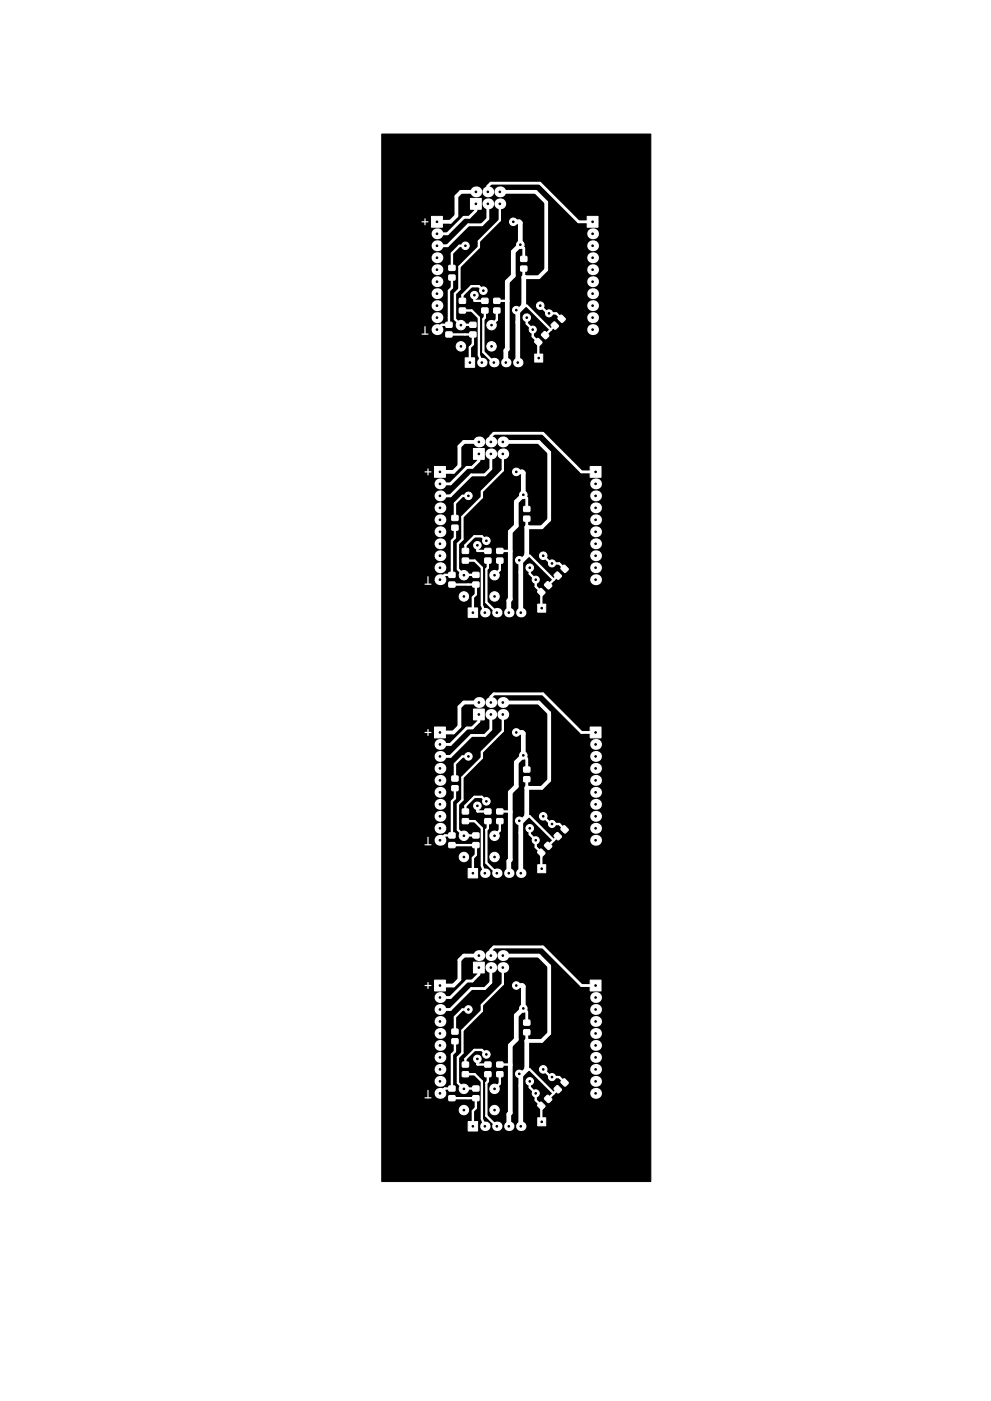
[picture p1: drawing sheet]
<svg xmlns="http://www.w3.org/2000/svg" width="210mm" height="297mm" viewBox="0 0 210 297" stroke-linecap="round" stroke-linejoin="round" font-family="sans-serif">
<path d="M81 28.4h57.1v222.1h-57.1z" fill="#000" stroke="#000" stroke-width=".21"/>
<g fill="#fff" stroke="#fff" stroke-width=".21">
<path d="M105.4 227.3l1.3-.1v1l-1.3 .1z"/>
<path d="M105.4 225.2h1.3v1h-1.3z"/>
<path d="M102.9 227.3l1.2-.1v1l-1.2 .1z"/>
<path d="M102.9 225.2h1.2v1h-1.2z"/>
<path d="M98.1 225.2h1.3v1h-1.3z"/>
<path d="M98.1 227.3l1.3-.1v1l-1.3 .1z"/>
<path d="M95.3 230.3h1.2v1h-1.2z"/>
<path d="M95.3 232.3h1.2v1l-1.2 .1z"/>
<path d="M95.9 220.3h1.2l.1 1h-1.3z"/>
<path d="M95.9 218.2h1.2l.1 1h-1.3z"/>
</g>
<g fill="#fff">
<circle cx="110.5" cy="238.8" r="1"/>
<circle cx="107.9" cy="238.8" r="1"/>
<circle cx="105.4" cy="238.8" r="1"/>
<circle cx="102.9" cy="238.8" r="1"/>
</g>
<g fill="#fff" stroke="#fff" stroke-width=".21">
<path d="M99.3 237.8h2v2h-2z"/>
<path d="M111.1 218.4l1.3-.1v1.1h-1.2z"/>
<path d="M111.1 216.3h1.3v1h-1.2z"/>
<path d="M119.1 229.2l.7-.5 .7 .7 .1 .3-.6 .5-.2 .1-.8-.8z"/>
<path d="M117.6 230.7l.7-.5 .8 .7v.2l-.5 .6h-.2l-.8-.7z"/>
<path d="M114.1 234.2l.7-.5 .8 .7v.2l-.5 .6h-.2l-.8-.7z"/>
<path d="M115.6 232.7l.7-.5 .7 .7 .1 .3-.6 .5-.2 .1-.8-.8z"/>
<path d="M100.3 232.3h1.3v1l-1.2 .1z"/>
<path d="M100.3 230.3h1.3v1h-1.2z"/>
<path d="M125.2 207.8h2.3v2.3h-2.3z"/>
<circle cx="104.9" cy="230.9" r="1"/>
<circle cx="104.9" cy="235.4" r="1"/>
<circle cx="98.4" cy="230.9" r="1"/>
<circle cx="98.4" cy="235.4" r="1"/>
</g>
<g fill="#fff">
<circle cx="126.4" cy="211.5" r="1.15"/>
<circle cx="126.4" cy="214" r="1.15"/>
<circle cx="126.4" cy="216.6" r="1.15"/>
<circle cx="126.4" cy="219.1" r="1.15"/>
<circle cx="126.4" cy="221.7" r="1.15"/>
<circle cx="126.4" cy="224.2" r="1.15"/>
<circle cx="126.4" cy="226.7" r="1.15"/>
<circle cx="126.4" cy="229.3" r="1.15"/>
<circle cx="126.4" cy="231.8" r="1.15"/>
<circle cx="93.3" cy="231.8" r="1.15"/>
<circle cx="93.3" cy="229.3" r="1.15"/>
<circle cx="93.3" cy="226.7" r="1.15"/>
<circle cx="93.3" cy="224.2" r="1.15"/>
<circle cx="93.3" cy="221.7" r="1.15"/>
<circle cx="93.3" cy="219.1" r="1.15"/>
<circle cx="93.3" cy="216.6" r="1.15"/>
<circle cx="93.3" cy="214" r="1.15"/>
<circle cx="93.3" cy="211.5" r="1.15"/>
</g>
<g fill="#fff" stroke="#fff" stroke-width=".21">
<path d="M92.2 207.8h2.3v2.3h-2.3z"/>
<path d="M114.1 237h1.7v1.7h-1.7z"/>
</g>
<g fill="#fff">
<circle cx="106.7" cy="202.6" r="1.15"/>
<circle cx="106.7" cy="205.1" r="1.15"/>
<circle cx="104.1" cy="202.6" r="1.15"/>
<circle cx="104.1" cy="205.1" r="1.15"/>
<circle cx="101.6" cy="202.6" r="1.15"/>
</g>
<g fill="#fff" stroke="#fff" stroke-width=".21">
<path d="M100.4 204h2.4v2.3h-2.4z"/>
<path d="M105.4 173.6h1.3v1h-1.3z"/>
<path d="M105.4 171.5h1.3v1l-1.3 .1z"/>
<path d="M102.9 173.6h1.2v1h-1.2z"/>
<path d="M102.9 171.5h1.2v1l-1.2 .1z"/>
<path d="M98.1 171.5h1.3v1l-1.3 .1z"/>
<path d="M98.1 173.6h1.3v1h-1.3z"/>
<path d="M95.3 176.6h1.2v1h-1.2z"/>
<path d="M95.3 178.7h1.2v1h-1.2z"/>
<path d="M95.9 166.6h1.2l.1 1h-1.3z"/>
<path d="M95.9 164.6l1.2-.1 .1 1-1.3 .1z"/>
<circle cx="117.1" cy="228.4" r=".75"/>
<circle cx="113.7" cy="231.8" r=".75"/>
</g>
<g fill="#fff">
<circle cx="110.5" cy="185.1" r="1"/>
<circle cx="107.9" cy="185.1" r="1"/>
<circle cx="105.4" cy="185.1" r="1"/>
<circle cx="102.9" cy="185.1" r="1"/>
</g>
<g fill="#fff" stroke="#fff" stroke-width=".21">
<path d="M99.3 184.1h2v2h-2z"/>
<path d="M111.1 164.7h1.3v1h-1.2z"/>
<path d="M111.1 162.7l1.3-.1v1l-1.2 .1z"/>
<path d="M119.1 175.6l.7-.5 .7 .7 .1 .2-.6 .6h-.2l-.8-.7z"/>
<path d="M117.6 177l.7-.5 .8 .7v.3l-.5 .5-.2 .1-.8-.8z"/>
<path d="M114.1 180.5l.7-.5 .8 .7v.2l-.5 .6-.2 .1-.8-.8z"/>
<path d="M115.6 179.1l.7-.6 .7 .8 .1 .2-.6 .6h-.2l-.8-.7z"/>
<path d="M100.3 178.7h1.3v1h-1.2z"/>
<path d="M100.3 176.6h1.3v1h-1.2z"/>
<path d="M125.2 154.1h2.3v2.3h-2.3z"/>
<circle cx="104.9" cy="177.2" r="1"/>
<circle cx="104.9" cy="181.7" r="1"/>
<circle cx="98.4" cy="177.2" r="1"/>
<circle cx="98.4" cy="181.7" r="1"/>
</g>
<g fill="#fff">
<circle cx="126.4" cy="157.8" r="1.15"/>
<circle cx="126.4" cy="160.4" r="1.15"/>
<circle cx="126.4" cy="162.9" r="1.15"/>
<circle cx="126.4" cy="165.5" r="1.15"/>
<circle cx="126.4" cy="168" r="1.15"/>
<circle cx="126.4" cy="170.5" r="1.15"/>
<circle cx="126.4" cy="173.1" r="1.15"/>
<circle cx="126.4" cy="175.6" r="1.15"/>
<circle cx="126.4" cy="178.2" r="1.15"/>
<circle cx="93.3" cy="178.2" r="1.15"/>
<circle cx="93.3" cy="175.6" r="1.15"/>
<circle cx="93.3" cy="173.1" r="1.15"/>
<circle cx="93.3" cy="170.5" r="1.15"/>
<circle cx="93.3" cy="168" r="1.15"/>
<circle cx="93.3" cy="165.5" r="1.15"/>
<circle cx="93.3" cy="162.9" r="1.15"/>
<circle cx="93.3" cy="160.4" r="1.15"/>
<circle cx="93.3" cy="157.8" r="1.15"/>
</g>
<g fill="#fff" stroke="#fff" stroke-width=".21">
<path d="M92.2 154.1h2.3v2.3h-2.3z"/>
<path d="M114.1 183.3h1.7v1.7h-1.7z"/>
</g>
<g fill="#fff">
<circle cx="106.7" cy="148.9" r="1.15"/>
<circle cx="106.7" cy="151.5" r="1.15"/>
<circle cx="104.1" cy="148.9" r="1.15"/>
<circle cx="104.1" cy="151.5" r="1.15"/>
<circle cx="101.6" cy="148.9" r="1.15"/>
</g>
<g fill="#fff" stroke="#fff" stroke-width=".21">
<path d="M100.4 150.3h2.4v2.3h-2.4z"/>
<path d="M105.4 118.4l1.3-.1v1l-1.3 .1z"/>
<path d="M105.4 116.3h1.3v1h-1.3z"/>
<path d="M102.9 118.4l1.2-.1v1l-1.2 .1z"/>
<path d="M102.9 116.3h1.2v1h-1.2z"/>
<path d="M98.1 116.3h1.3v1h-1.3z"/>
<path d="M98.1 118.4l1.3-.1v1l-1.3 .1z"/>
<path d="M95.3 121.4h1.2v1h-1.2z"/>
<path d="M95.3 123.4h1.2v1l-1.2 .1z"/>
<path d="M95.9 111.4h1.2l.1 1h-1.3z"/>
<path d="M95.9 109.3h1.2l.1 1h-1.3z"/>
<circle cx="117.1" cy="174.7" r=".75"/>
<circle cx="113.7" cy="178.2" r=".75"/>
</g>
<g fill="#fff">
<circle cx="110.5" cy="129.9" r="1"/>
<circle cx="107.9" cy="129.9" r="1"/>
<circle cx="105.4" cy="129.9" r="1"/>
<circle cx="102.9" cy="129.9" r="1"/>
</g>
<g fill="#fff" stroke="#fff" stroke-width=".21">
<path d="M99.3 128.9h2v2h-2z"/>
<path d="M111.1 109.5l1.3-.1v1l-1.2 .1z"/>
<path d="M111.1 107.4h1.3v1h-1.2z"/>
<path d="M119.1 120.3l.7-.5 .7 .7 .1 .3-.6 .5-.2 .1-.8-.8z"/>
<path d="M117.6 121.8l.7-.5 .8 .7v.2l-.5 .6h-.2l-.8-.7z"/>
<path d="M114.1 125.3l.7-.5 .8 .7v.2l-.5 .6h-.2l-.8-.7z"/>
<path d="M115.6 123.8l.7-.5 .7 .7 .1 .3-.6 .5-.2 .1-.8-.8z"/>
<path d="M100.3 123.4h1.3v1l-1.2 .1z"/>
<path d="M100.3 121.4h1.3v1h-1.2z"/>
<path d="M125.2 98.9h2.3v2.3h-2.3z"/>
<circle cx="104.9" cy="122" r="1"/>
<circle cx="104.9" cy="126.5" r="1"/>
<circle cx="98.4" cy="122" r="1"/>
<circle cx="98.4" cy="126.5" r="1"/>
</g>
<g fill="#fff">
<circle cx="126.4" cy="102.6" r="1.15"/>
<circle cx="126.4" cy="105.1" r="1.15"/>
<circle cx="126.4" cy="107.7" r="1.15"/>
<circle cx="126.4" cy="110.2" r="1.15"/>
<circle cx="126.4" cy="112.7" r="1.15"/>
<circle cx="126.4" cy="115.3" r="1.15"/>
<circle cx="126.4" cy="117.8" r="1.15"/>
<circle cx="126.4" cy="120.4" r="1.15"/>
<circle cx="126.4" cy="122.9" r="1.15"/>
<circle cx="93.3" cy="122.9" r="1.15"/>
<circle cx="93.3" cy="120.4" r="1.15"/>
<circle cx="93.3" cy="117.8" r="1.15"/>
<circle cx="93.3" cy="115.3" r="1.15"/>
<circle cx="93.3" cy="112.7" r="1.15"/>
<circle cx="93.3" cy="110.2" r="1.15"/>
<circle cx="93.3" cy="107.7" r="1.15"/>
<circle cx="93.3" cy="105.1" r="1.15"/>
<circle cx="93.3" cy="102.6" r="1.15"/>
</g>
<g fill="#fff" stroke="#fff" stroke-width=".21">
<path d="M92.2 98.9h2.3v2.3h-2.3z"/>
<path d="M114.1 128.1h1.7v1.7h-1.7z"/>
</g>
<g fill="#fff">
<circle cx="106.7" cy="93.7" r="1.15"/>
<circle cx="106.7" cy="96.2" r="1.15"/>
<circle cx="104.1" cy="93.7" r="1.15"/>
<circle cx="104.1" cy="96.2" r="1.15"/>
<circle cx="101.6" cy="93.7" r="1.15"/>
</g>
<g fill="#fff" stroke="#fff" stroke-width=".21">
<path d="M100.4 95.1h2.4v2.3h-2.4z"/>
<path d="M91.6 45.9h2.3v2.3h-2.3z"/>
<circle cx="117.1" cy="119.5" r=".75"/>
<circle cx="113.7" cy="122.9" r=".75"/>
</g>
<g fill="#fff">
<circle cx="92.7" cy="49.6" r="1.15"/>
<circle cx="92.7" cy="52.1" r="1.15"/>
<circle cx="92.7" cy="54.6" r="1.15"/>
<circle cx="92.7" cy="57.2" r="1.15"/>
<circle cx="92.7" cy="59.7" r="1.15"/>
<circle cx="92.7" cy="62.3" r="1.15"/>
<circle cx="92.7" cy="64.8" r="1.15"/>
<circle cx="92.7" cy="67.3" r="1.15"/>
<circle cx="92.7" cy="69.9" r="1.15"/>
<circle cx="125.7" cy="69.9" r="1.15"/>
<circle cx="125.7" cy="67.3" r="1.15"/>
<circle cx="125.7" cy="64.8" r="1.15"/>
<circle cx="125.7" cy="62.3" r="1.15"/>
<circle cx="125.7" cy="59.7" r="1.15"/>
<circle cx="125.7" cy="57.2" r="1.15"/>
<circle cx="125.7" cy="54.6" r="1.15"/>
<circle cx="125.7" cy="52.1" r="1.15"/>
<circle cx="125.7" cy="49.6" r="1.15"/>
</g>
<g fill="#fff" stroke="#fff" stroke-width=".21">
<path d="M124.6 45.9h2.3v2.3h-2.3z"/>
<path d="M99.7 68.4l1.2-.1 .1 1-1.3 .1z"/>
<path d="M99.7 70.4h1.2l.1 1h-1.3z"/>
<path d="M114.9 70.8l.7-.5 .8 .7v.2l-.5 .6-.2 .1-.8-.8z"/>
<path d="M113.5 72.3l.7-.6 .8 .7v.3l-.5 .6h-.3l-.7-.7z"/>
<path d="M117 68.8l.7-.6 .7 .8 .1 .2-.6 .6h-.2l-.8-.7z"/>
<path d="M118.4 67.3l.7-.5 .8 .7v.2l-.5 .6-.2 .1-.8-.8z"/>
<path d="M110.5 54.4h1.2l.1 1h-1.3z"/>
<path d="M110.5 56.4h1.2l.1 1-1.3 .1z"/>
<path d="M98.7 75.9h2v2h-2z"/>
<circle cx="97.8" cy="73.4" r="1"/>
<circle cx="97.8" cy="68.9" r="1"/>
<circle cx="104.3" cy="73.4" r="1"/>
<circle cx="104.3" cy="68.9" r="1"/>
</g>
<g fill="#fff">
<circle cx="102.2" cy="76.9" r="1"/>
<circle cx="104.8" cy="76.9" r="1"/>
<circle cx="107.3" cy="76.9" r="1"/>
<circle cx="109.9" cy="76.9" r="1"/>
</g>
<g fill="#fff" stroke="#fff" stroke-width=".21">
<path d="M95.3 56.3h1.2v1h-1.2z"/>
<path d="M95.3 58.3h1.2v1l-1.2 .1z"/>
<path d="M94.6 70.4h1.3v1h-1.3z"/>
<path d="M94.6 68.4l1.3-.1v1l-1.3 .1z"/>
<path d="M97.5 65.3h1.2l.1 1-1.3 .1z"/>
<path d="M97.5 63.3h1.2l.1 1h-1.3z"/>
<path d="M102.2 63.3h1.3v1h-1.2z"/>
<path d="M102.2 65.3h1.3v1l-1.2 .1z"/>
<path d="M104.8 63.3h1.2l.1 1h-1.3z"/>
<path d="M104.8 65.3h1.2l.1 1-1.3 .1z"/>
<path d="M99.8 42.1h2.3v2.3h-2.3z"/>
<circle cx="113" cy="69.9" r=".75"/>
<circle cx="116.5" cy="66.4" r=".75"/>
</g>
<g fill="#fff">
<circle cx="101" cy="40.7" r="1.15"/>
<circle cx="103.5" cy="43.2" r="1.15"/>
<circle cx="103.5" cy="40.7" r="1.15"/>
<circle cx="106" cy="43.2" r="1.15"/>
<circle cx="106" cy="40.7" r="1.15"/>
</g>
<g fill="#fff" stroke="#fff" stroke-width=".21">
<path d="M113.5 75.1h1.6v1.7h-1.6z"/>
<circle cx="109.5" cy="100" r=".8"/>
<circle cx="111" cy="104.9" r=".8"/>
<circle cx="110.2" cy="118.8" r=".8"/>
<circle cx="112.4" cy="120.4" r=".8"/>
<circle cx="115.3" cy="117.8" r=".8"/>
<circle cx="99.4" cy="105.1" r=".8"/>
<circle cx="103.2" cy="114.7" r=".8"/>
<circle cx="101.3" cy="115.6" r=".8"/>
<circle cx="109.5" cy="155.3" r=".8"/>
<circle cx="111" cy="160.2" r=".8"/>
<circle cx="110.2" cy="174" r=".8"/>
<circle cx="112.4" cy="175.6" r=".8"/>
<circle cx="115.3" cy="173.1" r=".8"/>
<circle cx="99.4" cy="160.4" r=".8"/>
<circle cx="103.2" cy="169.9" r=".8"/>
<circle cx="101.3" cy="170.9" r=".8"/>
<circle cx="109.5" cy="209" r=".8"/>
<circle cx="111" cy="213.8" r=".8"/>
<circle cx="110.2" cy="227.7" r=".8"/>
<circle cx="112.4" cy="229.3" r=".8"/>
<circle cx="115.3" cy="226.7" r=".8"/>
<circle cx="99.4" cy="214" r=".8"/>
<circle cx="103.2" cy="223.6" r=".8"/>
<circle cx="101.3" cy="224.5" r=".8"/>
<circle cx="110.4" cy="51.9" r=".8"/>
<circle cx="108.9" cy="47" r=".8"/>
<circle cx="109.5" cy="65.8" r=".8"/>
<circle cx="111.8" cy="67.3" r=".8"/>
<circle cx="114.6" cy="64.8" r=".8"/>
<circle cx="98.7" cy="52.1" r=".8"/>
<circle cx="102.6" cy="61.6" r=".8"/>
<circle cx="100.6" cy="62.6" r=".8"/>
</g>
<path d="M89.5 47h1.3M90.2 46.4v1.3M89.5 70.8h1.3M90.2 69.3v1.5M90.8 99.4v1.3M90.2 100h1.2M90.2 123.9h1.2M90.8 122.3v1.6" fill="none" stroke="#fff" stroke-width=".25"/>
<path d="M101.6 96.2v1.5l-1.4 1.4h-1.1l-3.5 3.5h-2.3M104.1 96.2v3.2l-1.2 1.3h-2.9l-4.4 4.4h-2.3M111 104.9l.8 .7v2.3" fill="none" stroke="#fff" stroke-width=".6"/>
<path d="M101.6 93.7h-3.2l-.9 1v4.1l-1.3 1.2h-2.9" fill="none" stroke="#fff" stroke-width=".8"/>
<path d="M109.5 100h1.3l.2 .3v4.6l-1.5 1.5v5.1l-1.2 1.2v14.3l-.4 .4v2.5" fill="none" stroke="#fff" stroke-width="1"/>
<path d="M106 116.8l2.3 .1" fill="none" stroke="#fff" stroke-width=".5"/>
<circle cx="111.8" cy="111.8" r=".5" fill="#fff"/>
<path d="M104.1 93.7v-1.2l.7-.6h10.4l8.2 8.1h3M110.2 119.1h.3M111.8 110v1.8M101.6 151.5v1.4l-1.4 1.4h-1.1l-3.5 3.5h-2.3M104.1 151.5v3.2l-1.2 1.2h-2.9l-4.4 4.5h-2.3M111 160.2l.8 .7v2.3" fill="none" stroke="#fff" stroke-width=".6"/>
<g fill="none" stroke="#fff" stroke-width=".5">
<path d="M106.7 96.2v3.5l-4.5 4.5v1.2l-4.1 4.2v4.7l-.9 1v5.4l1.2 1.3 2.6-.1M96.5 111.9v2.1l-.6 .7v7.2h-1.5l-1.1 1M98.7 118.9h2l1.5 1.5v7.9l.7 1.6M99.4 105.1h-1.3l-1.6 1.6v3.1M101.3 115.6v1.2h2.2M103.2 114.7l-1-1h-1.6l-1.9 1.9v1.2M103.5 118.9v1.5l-.3 .3v7l2.2 2.2M106 118.9v1.9l-1.1 1.1M111.8 117.8h.6l5.1 5.1M115.3 117.8l1.6 1.7h1.7l1.2 1.1M95.9 123.9h5.1M101 123.9v2.1l-.7 .6v3.3"/>
<path d="M112.4 120.4v1.2l1.3 1.3v1.5l1.1 1.1 .1 3.4M118.3 122l-2 2.1M106 172l2.3 .1"/>
</g>
<path d="M111.8 111.8v6l-1.3 1.3v10.8M109.5 155.3h1.3l.2 .2v4.7l-1.5 1.4v5.1l-1.2 1.3v14.3l-.4 .3v2.5" fill="none" stroke="#fff" stroke-width="1"/>
<path d="M106.7 93.7h7.6l2.2 2.2v14.3l-1.6 1.6h-3.1M101.6 148.9h-3.2l-.9 1v4.1l-1.3 1.3h-2.9" fill="none" stroke="#fff" stroke-width=".8"/>
<path d="M90.2 155.3h1.2M90.8 154.7v1.2M90.2 179.1h1.2M90.8 177.5v1.6" fill="none" stroke="#fff" stroke-width=".25"/>
<circle cx="111.8" cy="167" r=".5" fill="#fff"/>
<path d="M104.1 148.9v-1.2l.7-.6h10.4l8.2 8.2h3M110.2 174.3h.3M111.8 165.2v1.8M101.6 205.1v1.5l-1.4 1.4h-1.1l-3.5 3.5h-2.3M104.1 205.1v3.2l-1.2 1.3h-2.9l-4.4 4.4h-2.3M111 213.8l.8 .7v2.3" fill="none" stroke="#fff" stroke-width=".6"/>
<g fill="none" stroke="#fff" stroke-width=".5">
<path d="M106.7 151.5v3.5l-4.5 4.4v1.3l-4.1 4.1v4.8l-.9 .9v5.4l1.2 1.3 2.6-.1M95.9 179.2h5.1M96.5 167.1v2.2l-.6 .6v7.2h-1.5l-1.1 1.1M98.7 174.1h2l1.5 1.5v8l.7 1.5M99.4 160.4h-1.3l-1.6 1.6v3.1M101 179.1v2.2l-.7 .6v3.2M101.3 170.9v1.1h2.2M103.2 169.9l-1-1h-1.6l-1.9 2v1.1M103.5 174.1v1.5l-.3 .3v7l2.2 2.2M106 174.1v2l-1.1 1.1M111.8 173.1h.6l5.1 5.1M112.4 175.6v1.3l1.3 1.3v1.4l1.1 1.2 .1 3.4"/>
<path d="M115.3 173.1l1.6 1.6h1.7l1.2 1.1M118.3 177.3l-2 2M106 225.7l2.3 .1"/>
</g>
<path d="M111.8 167v6.1l-1.3 1.2v10.8M109.5 209h1.3l.2 .2v4.6l-1.5 1.5v5.1l-1.2 1.3v14.2l-.4 .4v2.5" fill="none" stroke="#fff" stroke-width="1"/>
<path d="M106.7 148.9h7.6l2.2 2.3v14.3l-1.6 1.5h-3.1M101.6 202.6h-3.2l-.9 1v4.1l-1.3 1.3h-2.9" fill="none" stroke="#fff" stroke-width=".8"/>
<path d="M90.2 209h1.2M90.8 208.3v1.3M90.2 232.8h1.2M90.8 231.2v1.6" fill="none" stroke="#fff" stroke-width=".25"/>
<circle cx="111.8" cy="220.7" r=".5" fill="#fff"/>
<path d="M101 43.2v1.5l-1.4 1.4h-1.2l-3.5 3.5h-2.2M103.5 43.2v3.2l-1.3 1.3h-2.8l-4.5 4.4h-2.2M110.4 51.9l.7 .7v2.3M104.1 202.6v-1.2l.7-.6h10.4l8.2 8.2h3M111.8 218.9v1.8M110.2 228h.3" fill="none" stroke="#fff" stroke-width=".6"/>
<g fill="none" stroke="#fff" stroke-width=".5">
<path d="M105.4 63.8l2.2 .1M99.4 214h-1.3l-1.6 1.6v3.1M106.7 205.1v3.5l-4.5 4.5v1.2l-4.1 4.2v4.7l-.9 1v5.4l1.2 1.3 2.6-.1M95.9 232.8h5.1M96.5 220.8v2.1l-.6 .7v7.2h-1.5l-1.1 1M98.7 227.8h2l1.5 1.5v7.9l.7 1.6M101 232.8v2.1l-.7 .6v3.3M101.3 224.5v1.2h2.2M103.2 223.6l-1-1h-1.6l-1.9 1.9v1.2M103.5 227.8v1.5l-.3 .3v7l2.2 2.2M106 227.8v1.9l-1.1 1.1M111.8 226.7h.6l5.1 5.1"/>
<path d="M112.4 229.3v1.2l1.3 1.3v1.5l1.1 1.1 .1 3.4M115.3 226.7l1.6 1.7h1.7l1.2 1.1M118.3 230.9l-2 2.1"/>
</g>
<path d="M108.9 47h1.3l.2 .2v4.7l-1.5 1.5v5.1l-1.3 1.2v14.3l-.3 .3v2.6M111.8 220.7v6l-1.3 1.3v10.8" fill="none" stroke="#fff" stroke-width="1"/>
<path d="M101 40.7h-3.2l-1 .9v4.2l-1.2 1.2h-2.9M106.7 202.6h7.6l2.2 2.2v14.3l-1.6 1.6h-3.1" fill="none" stroke="#fff" stroke-width=".8"/>
<circle cx="111.1" cy="58.8" r=".5" fill="#fff"/>
<path d="M103.5 40.7v-1.2l.6-.7h10.4l8.2 8.2h3M111.1 56.9v1.9M109.5 66.1h.4" fill="none" stroke="#fff" stroke-width=".6"/>
<g fill="none" stroke="#fff" stroke-width=".5">
<path d="M95.9 58.8v2.2l-.7 .6v7.3h-1.5l-1 1M98.7 52.1h-1.2l-1.6 1.6v3.1M106 43.2v3.5l-4.4 4.5v1.2l-4.1 4.2v4.7l-1 1v5.4l1.3 1.2h2.5M95.2 70.9h5.1M98.1 65.8h2l1.5 1.5v8l.6 1.6M100.3 70.8v2.2l-.6 .6v3.3M100.6 62.6l.1 1.2h2.2M102.6 61.6l-1-.9h-1.6l-1.9 1.9v1.2M102.9 65.8v1.5l-.3 .4v6.9l2.2 2.3M105.4 65.8v2l-1.1 1.1M111.1 64.8h.7l5 5.1M111.8 67.3v1.3l1.2 1.3v1.4l1.2 1.2 .1 3.4"/>
<path d="M114.6 64.8l1.6 1.6h1.8l1.2 1.2M117.7 69l-2 2.1"/>
</g>
<path d="M111.1 58.8v6l-1.2 1.3v10.8" fill="none" stroke="#fff" stroke-width="1"/>
<path d="M106 40.7h7.7l2.2 2.2v14.3l-1.6 1.6h-3.2" fill="none" stroke="#fff" stroke-width=".8"/>
<g fill="#000" stroke="#000" stroke-width=".21">
<circle cx="92.7" cy="49.6" r=".17"/>
<circle cx="92.7" cy="59.7" r=".17"/>
<circle cx="92.7" cy="52.1" r=".17"/>
<circle cx="92.7" cy="57.2" r=".17"/>
<circle cx="92.7" cy="54.6" r=".17"/>
<circle cx="92.7" cy="47" r=".17"/>
<circle cx="92.7" cy="41.9" r=".18"/>
<circle cx="98.7" cy="52.1" r=".17"/>
<circle cx="101" cy="43.2" r=".17"/>
<circle cx="101" cy="40.7" r=".18"/>
<circle cx="103.5" cy="43.2" r=".17"/>
<circle cx="103.5" cy="40.7" r=".18"/>
<circle cx="106" cy="43.2" r=".17"/>
<circle cx="106" cy="40.7" r=".18"/>
<circle cx="108.9" cy="47" r=".17"/>
<circle cx="110.4" cy="51.9" r=".17"/>
<circle cx="125.7" cy="57.2" r=".17"/>
<circle cx="125.7" cy="49.6" r=".17"/>
<circle cx="125.7" cy="47" r=".17"/>
<circle cx="125.7" cy="52.1" r=".17"/>
<circle cx="125.7" cy="54.6" r=".17"/>
<circle cx="125.7" cy="59.7" r=".17"/>
<circle cx="125.7" cy="41.9" r=".18"/>
<circle cx="92.7" cy="62.3" r=".17"/>
<circle cx="92.7" cy="75" r=".17"/>
<circle cx="92.7" cy="64.8" r=".17"/>
<circle cx="92.7" cy="67.3" r=".17"/>
<circle cx="92.7" cy="69.9" r=".17"/>
<circle cx="97.8" cy="68.9" r=".17"/>
<circle cx="97.8" cy="73.4" r=".17"/>
<circle cx="99.7" cy="76.9" r=".17"/>
<circle cx="100.6" cy="62.6" r=".17"/>
<circle cx="102.2" cy="76.9" r=".17"/>
<circle cx="102.6" cy="61.6" r=".17"/>
<circle cx="104.3" cy="68.9" r=".17"/>
<circle cx="104.3" cy="73.4" r=".17"/>
<circle cx="104.8" cy="76.9" r=".17"/>
<circle cx="107.3" cy="76.9" r=".17"/>
<circle cx="109.5" cy="65.8" r=".17"/>
<circle cx="109.9" cy="76.9" r=".17"/>
<circle cx="111.8" cy="67.3" r=".17"/>
<circle cx="113" cy="69.9" r=".17"/>
<circle cx="114.3" cy="75.9" r=".17"/>
<circle cx="114.6" cy="64.8" r=".17"/>
<circle cx="116.5" cy="66.4" r=".18"/>
<circle cx="125.7" cy="75" r=".17"/>
<circle cx="125.7" cy="64.8" r=".17"/>
<circle cx="125.7" cy="62.3" r=".17"/>
<circle cx="125.7" cy="69.9" r=".17"/>
<circle cx="125.7" cy="67.3" r=".17"/>
<circle cx="93.3" cy="95" r=".17"/>
<circle cx="101.6" cy="93.7" r=".17"/>
<circle cx="101.6" cy="96.2" r=".17"/>
<circle cx="104.1" cy="96.2" r=".17"/>
<circle cx="104.1" cy="93.7" r=".17"/>
<circle cx="106.7" cy="93.7" r=".17"/>
<circle cx="106.7" cy="96.2" r=".17"/>
<circle cx="126.4" cy="95" r=".17"/>
<circle cx="93.3" cy="117.8" r=".17"/>
<circle cx="93.3" cy="100" r=".17"/>
<circle cx="93.3" cy="102.6" r=".17"/>
<circle cx="93.3" cy="107.7" r=".17"/>
<circle cx="93.3" cy="105.1" r=".17"/>
<circle cx="93.3" cy="110.2" r=".17"/>
<circle cx="93.3" cy="115.3" r=".17"/>
<circle cx="93.3" cy="112.7" r=".17"/>
<circle cx="99.4" cy="105.1" r=".17"/>
<circle cx="101.3" cy="115.6" r=".17"/>
<circle cx="103.2" cy="114.7" r=".17"/>
<circle cx="109.5" cy="100" r=".17"/>
<circle cx="110.2" cy="118.8" r=".17"/>
<circle cx="111" cy="104.9" r=".17"/>
<circle cx="115.3" cy="117.8" r=".17"/>
<circle cx="117.1" cy="119.5" r=".18"/>
<circle cx="126.4" cy="102.6" r=".17"/>
<circle cx="126.4" cy="107.7" r=".17"/>
<circle cx="126.4" cy="100" r=".17"/>
<circle cx="126.4" cy="117.8" r=".17"/>
<circle cx="126.4" cy="110.2" r=".17"/>
<circle cx="126.4" cy="115.3" r=".17"/>
<circle cx="126.4" cy="112.7" r=".17"/>
<circle cx="126.4" cy="105.1" r=".17"/>
<circle cx="93.3" cy="120.4" r=".17"/>
<circle cx="93.3" cy="122.9" r=".17"/>
<circle cx="93.3" cy="128" r=".17"/>
<circle cx="98.4" cy="122" r=".17"/>
<circle cx="98.4" cy="126.5" r=".17"/>
<circle cx="100.3" cy="129.9" r=".17"/>
<circle cx="102.9" cy="129.9" r=".17"/>
<circle cx="104.9" cy="122" r=".17"/>
<circle cx="104.9" cy="126.5" r=".17"/>
<circle cx="105.4" cy="129.9" r=".17"/>
<circle cx="107.9" cy="129.9" r=".17"/>
<circle cx="110.5" cy="129.9" r=".17"/>
<circle cx="112.4" cy="120.4" r=".17"/>
<circle cx="113.7" cy="122.9" r=".17"/>
<circle cx="114.9" cy="128.9" r=".17"/>
<circle cx="126.4" cy="122.9" r=".17"/>
<circle cx="126.4" cy="120.4" r=".17"/>
<circle cx="126.4" cy="128" r=".17"/>
<circle cx="93.3" cy="157.8" r=".17"/>
<circle cx="93.3" cy="150.2" r=".17"/>
<circle cx="93.3" cy="155.3" r=".17"/>
<circle cx="101.6" cy="148.9" r=".17"/>
<circle cx="101.6" cy="151.5" r=".17"/>
<circle cx="104.1" cy="151.5" r=".17"/>
<circle cx="104.1" cy="148.9" r=".17"/>
<circle cx="106.7" cy="148.9" r=".17"/>
<circle cx="106.7" cy="151.5" r=".17"/>
<circle cx="109.5" cy="155.3" r=".17"/>
<circle cx="126.4" cy="157.8" r=".17"/>
<circle cx="126.4" cy="150.2" r=".17"/>
<circle cx="126.4" cy="155.3" r=".17"/>
<circle cx="93.3" cy="160.4" r=".17"/>
<circle cx="93.3" cy="165.5" r=".17"/>
<circle cx="93.3" cy="178.2" r=".17"/>
<circle cx="93.3" cy="170.5" r=".17"/>
<circle cx="93.3" cy="173.1" r=".17"/>
<circle cx="93.3" cy="175.6" r=".17"/>
<circle cx="93.3" cy="168" r=".17"/>
<circle cx="93.3" cy="162.9" r=".17"/>
<circle cx="98.4" cy="177.2" r=".17"/>
<circle cx="99.4" cy="160.4" r=".17"/>
<circle cx="101.3" cy="170.9" r=".17"/>
<circle cx="103.2" cy="169.9" r=".17"/>
<circle cx="104.9" cy="177.2" r=".17"/>
<circle cx="110.2" cy="174" r=".17"/>
<circle cx="111" cy="160.2" r=".17"/>
<circle cx="112.4" cy="175.6" r=".17"/>
<circle cx="113.7" cy="178.2" r=".17"/>
<circle cx="115.3" cy="173.1" r=".17"/>
<circle cx="117.1" cy="174.7" r=".18"/>
<circle cx="126.4" cy="173.1" r=".17"/>
<circle cx="126.4" cy="175.6" r=".17"/>
<circle cx="126.4" cy="160.4" r=".17"/>
<circle cx="126.4" cy="178.2" r=".17"/>
<circle cx="126.4" cy="162.9" r=".17"/>
<circle cx="126.4" cy="165.5" r=".17"/>
<circle cx="126.4" cy="168" r=".17"/>
<circle cx="126.4" cy="170.5" r=".17"/>
<circle cx="93.3" cy="183.2" r=".17"/>
<circle cx="98.4" cy="181.7" r=".17"/>
<circle cx="100.3" cy="185.1" r=".17"/>
<circle cx="102.9" cy="185.1" r=".17"/>
<circle cx="104.9" cy="181.7" r=".17"/>
<circle cx="105.4" cy="185.1" r=".17"/>
<circle cx="107.9" cy="185.1" r=".17"/>
<circle cx="110.5" cy="185.1" r=".17"/>
<circle cx="114.9" cy="184.2" r=".17"/>
<circle cx="126.4" cy="183.2" r=".17"/>
<circle cx="93.3" cy="203.9" r=".17"/>
<circle cx="93.3" cy="209" r=".17"/>
<circle cx="93.3" cy="211.5" r=".17"/>
<circle cx="93.3" cy="216.6" r=".17"/>
<circle cx="93.3" cy="219.1" r=".17"/>
<circle cx="93.3" cy="214" r=".17"/>
<circle cx="99.4" cy="214" r=".17"/>
<circle cx="101.6" cy="202.6" r=".17"/>
<circle cx="101.6" cy="205.1" r=".17"/>
<circle cx="104.1" cy="202.6" r=".17"/>
<circle cx="104.1" cy="205.1" r=".17"/>
<circle cx="106.7" cy="202.6" r=".17"/>
<circle cx="106.7" cy="205.1" r=".17"/>
<circle cx="109.5" cy="209" r=".17"/>
<circle cx="111" cy="213.8" r=".17"/>
<circle cx="126.4" cy="211.5" r=".17"/>
<circle cx="126.4" cy="203.9" r=".17"/>
<circle cx="126.4" cy="209" r=".17"/>
<circle cx="126.4" cy="216.6" r=".17"/>
<circle cx="126.4" cy="219.1" r=".17"/>
<circle cx="126.4" cy="214" r=".17"/>
<circle cx="93.3" cy="224.2" r=".17"/>
<circle cx="93.3" cy="226.7" r=".17"/>
<circle cx="93.3" cy="229.3" r=".17"/>
<circle cx="93.3" cy="221.7" r=".17"/>
<circle cx="93.3" cy="231.8" r=".17"/>
<circle cx="93.3" cy="236.9" r=".17"/>
<circle cx="98.4" cy="235.4" r=".17"/>
<circle cx="98.4" cy="230.9" r=".17"/>
<circle cx="100.3" cy="238.8" r=".17"/>
<circle cx="101.3" cy="224.5" r=".17"/>
<circle cx="102.9" cy="238.8" r=".17"/>
<circle cx="103.2" cy="223.6" r=".17"/>
<circle cx="104.9" cy="235.4" r=".17"/>
<circle cx="104.9" cy="230.9" r=".17"/>
<circle cx="105.4" cy="238.8" r=".17"/>
<circle cx="107.9" cy="238.8" r=".17"/>
<circle cx="110.2" cy="227.7" r=".17"/>
<circle cx="110.5" cy="238.8" r=".17"/>
<circle cx="112.4" cy="229.3" r=".17"/>
<circle cx="113.7" cy="231.8" r=".17"/>
<circle cx="114.9" cy="237.8" r=".17"/>
<circle cx="115.3" cy="226.7" r=".17"/>
<circle cx="117.1" cy="228.4" r=".18"/>
<circle cx="126.4" cy="224.2" r=".17"/>
<circle cx="126.4" cy="221.7" r=".17"/>
<circle cx="126.4" cy="236.9" r=".17"/>
<circle cx="126.4" cy="229.3" r=".17"/>
<circle cx="126.4" cy="231.8" r=".17"/>
<circle cx="126.4" cy="226.7" r=".17"/>
</g>
</svg>
